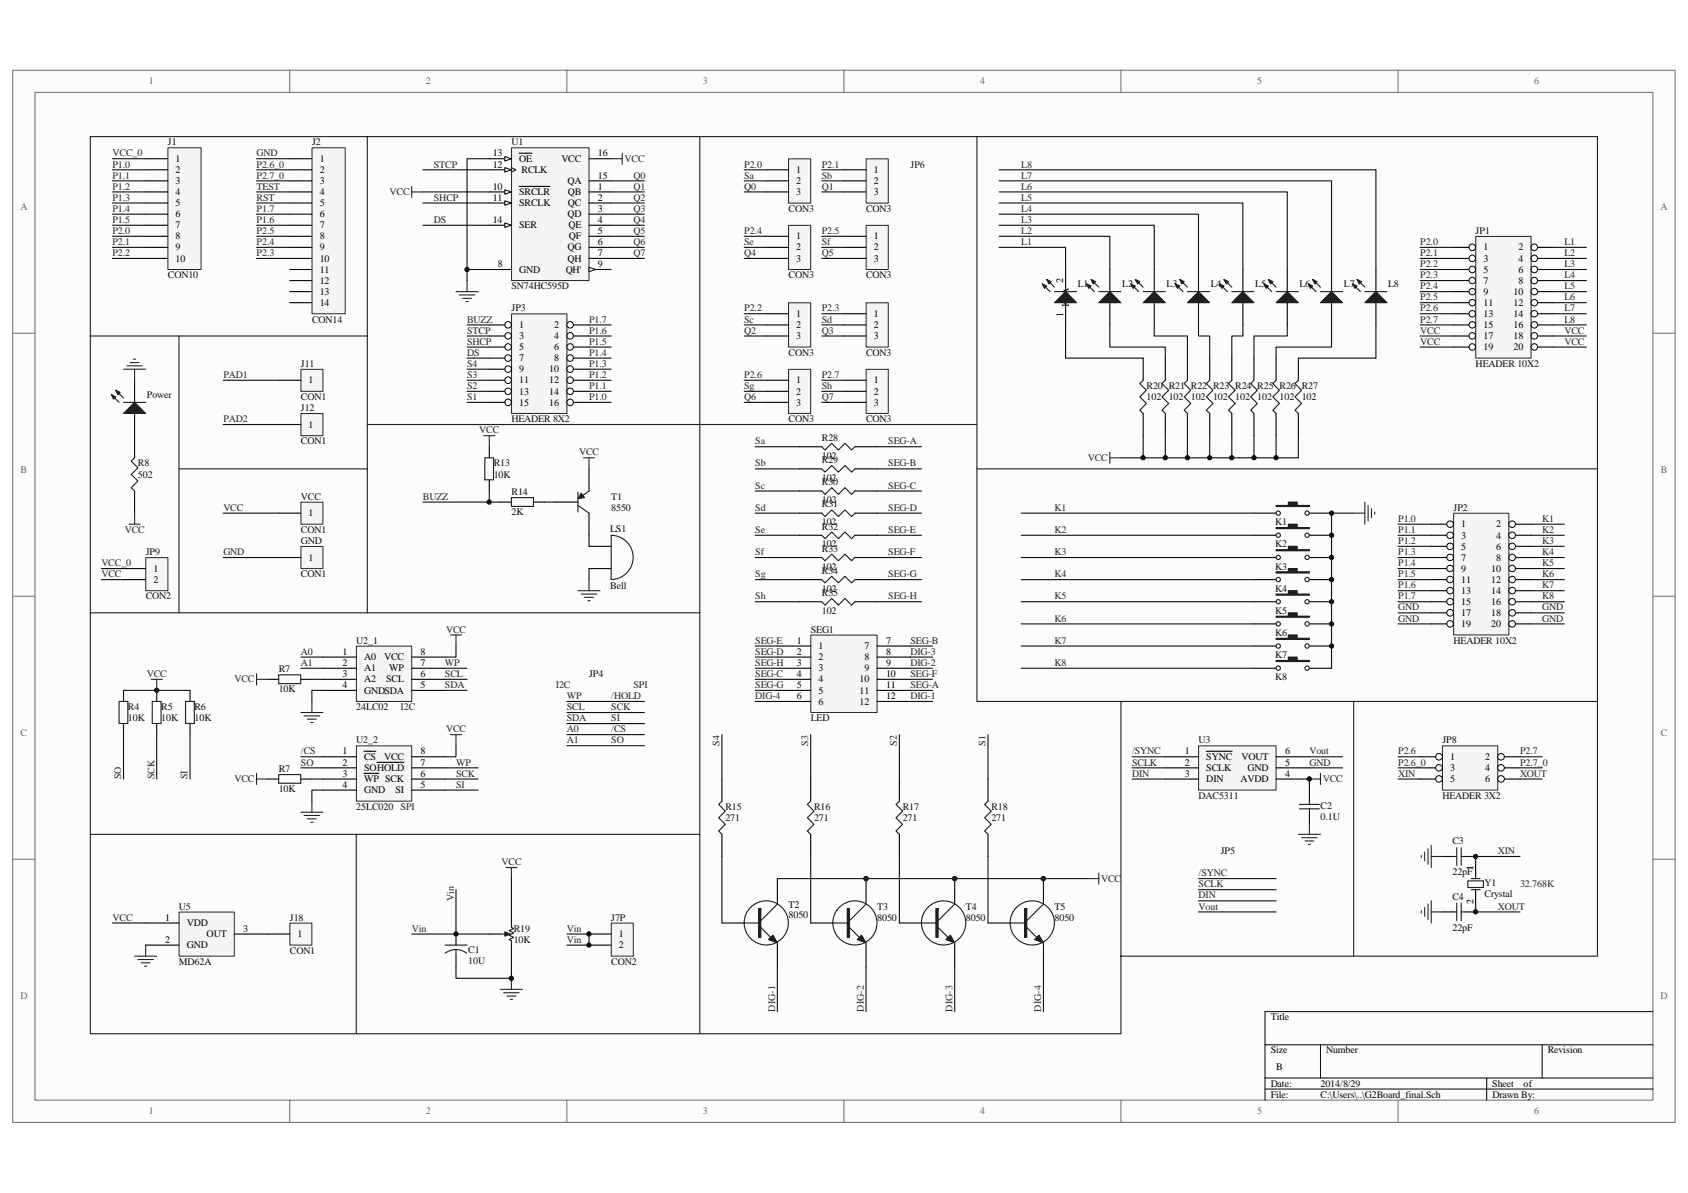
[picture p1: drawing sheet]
<svg xmlns="http://www.w3.org/2000/svg" width="297mm" height="210mm" viewBox="0 0 297 210" stroke-linecap="round" stroke-linejoin="round" font-family="sans-serif">
<defs><g id="words">
<g font-size="1.8" fill="#696969">
<text x="26.2" y="14.9">1</text>
<text x="74.9" y="14.9">2</text>
<text x="123.7" y="14.9">3</text>
<text x="172.5" y="14.9">4</text>
<text x="221.2" y="14.9">5</text>
<text x="270" y="14.9">6</text>
<text x="3.6" y="37">A</text>
<text x="292.2" y="37">A</text>
<text x="3.6" y="83.3">B</text>
<text x="292.3" y="83.3">B</text>
<text x="3.6" y="129.6">C</text>
<text x="292.3" y="129.6">C</text>
<text x="3.6" y="175.9">D</text>
<text x="292.2" y="175.9">D</text>
<text x="26.2" y="196.2">1</text>
<text x="74.9" y="196.2">2</text>
<text x="123.7" y="196.2">3</text>
<text x="172.5" y="196.2">4</text>
<text x="221.2" y="196.2">5</text>
<text x="270" y="196.2">6</text>
</g>
<g font-size="1.8" fill="#262626">
<text x="19.8" y="27.5">VCC_0</text>
<text x="19.8" y="29.5">P1.0</text>
<text x="45.1" y="29.5">P2.6_0</text>
<text x="45.1" y="27.5">GND</text>
<text x="76.3" y="29.5">STCP</text>
<text x="109.9" y="28.5">VCC</text>
<text x="131" y="29.5">P2.0</text>
<text x="144.6" y="29.5">P2.1</text>
<text x="179.7" y="29.5">L8</text>
<text x="19.8" y="31.4">P1.1</text>
<text x="19.8" y="33.4">P1.2</text>
<text x="19.8" y="35.3">P1.3</text>
<text x="45.1" y="35.3">RST</text>
<text x="45.1" y="33.4">TEST</text>
<text x="45.1" y="31.4">P2.7_0</text>
<text x="68.6" y="34.4">VCC</text>
<text x="76.3" y="35.3">SHCP</text>
<text x="111.5" y="31.4">Q0</text>
<text x="111.5" y="33.4">Q1</text>
<text x="111.5" y="35.3">Q2</text>
<text x="131" y="31.4">Sa</text>
<text x="131" y="33.4">Q0</text>
<text x="144.6" y="33.4">Q1</text>
<text x="144.6" y="31.4">Sb</text>
<text x="179.7" y="35.3">L5</text>
<text x="179.7" y="33.4">L6</text>
<text x="179.7" y="31.4">L7</text>
<text x="19.8" y="37.3">P1.4</text>
<text x="19.8" y="39.2">P1.5</text>
<text x="19.8" y="41.2">P2.0</text>
<text x="45.1" y="41.2">P2.5</text>
<text x="45.1" y="39.2">P1.6</text>
<text x="45.1" y="37.3">P1.7</text>
<text x="76.3" y="39.2">DS</text>
<text x="111.5" y="37.3">Q3</text>
<text x="111.5" y="39.2">Q4</text>
<text x="111.5" y="41.2">Q5</text>
<text x="131" y="41.2">P2.4</text>
<text x="144.6" y="41.2">P2.5</text>
<text x="179.7" y="41.2">L2</text>
<text x="179.7" y="39.2">L3</text>
<text x="179.7" y="37.3">L4</text>
<text x="19.8" y="43.1">P2.1</text>
<text x="19.8" y="45.1">P2.2</text>
<text x="45.1" y="45.1">P2.3</text>
<text x="45.1" y="43.1">P2.4</text>
<text x="111.5" y="43.1">Q6</text>
<text x="111.5" y="45.1">Q7</text>
<text x="131" y="43.1">Se</text>
<text x="131" y="45.1">Q4</text>
<text x="144.6" y="45.1">Q5</text>
<text x="144.6" y="43.1">Sf</text>
<text x="179.7" y="43.1">L1</text>
<text x="249.9" y="43.1">P2.0</text>
<text x="249.9" y="45.1">P2.1</text>
<text x="249.9" y="47">P2.2</text>
<text x="275.3" y="43.1">L1</text>
<text x="275.3" y="45.1">L2</text>
<text x="275.3" y="47">L3</text>
<text x="249.9" y="49">P2.3</text>
<text x="249.9" y="50.9">P2.4</text>
<text x="249.9" y="52.9">P2.5</text>
<text x="275.3" y="49">L4</text>
<text x="275.3" y="50.9">L5</text>
<text x="275.3" y="52.9">L6</text>
<text x="82.2" y="58.7">STCP</text>
<text x="82.2" y="56.8">BUZZ</text>
<text x="103.6" y="58.7">P1.6</text>
<text x="103.6" y="56.8">P1.7</text>
<text x="131" y="56.8">Sc</text>
<text x="131" y="58.7">Q2</text>
<text x="131" y="54.8">P2.2</text>
<text x="144.6" y="58.7">Q3</text>
<text x="144.6" y="54.8">P2.3</text>
<text x="144.6" y="56.8">Sd</text>
<text x="249.9" y="54.8">P2.6</text>
<text x="249.9" y="56.8">P2.7</text>
<text x="249.9" y="58.7">VCC</text>
<text x="275.3" y="58.7">VCC</text>
<text x="275.3" y="54.8">L7</text>
<text x="275.3" y="56.8">L8</text>
<text x="82.2" y="64.6">S4</text>
<text x="82.2" y="62.6">DS</text>
<text x="82.2" y="60.7">SHCP</text>
<text x="103.6" y="64.6">P1.3</text>
<text x="103.6" y="62.6">P1.4</text>
<text x="103.6" y="60.7">P1.5</text>
<text x="249.9" y="60.7">VCC</text>
<text x="275.3" y="60.7">VCC</text>
<text x="39.3" y="66.5">PAD1</text>
<text x="82.2" y="70.4">S1</text>
<text x="82.2" y="68.5">S2</text>
<text x="82.2" y="66.5">S3</text>
<text x="103.6" y="70.4">P1.0</text>
<text x="103.6" y="68.5">P1.1</text>
<text x="103.6" y="66.5">P1.2</text>
<text x="131" y="68.5">Sg</text>
<text x="131" y="70.4">Q6</text>
<text x="131" y="66.5">P2.6</text>
<text x="144.6" y="68.5">Sh</text>
<text x="144.6" y="70.4">Q7</text>
<text x="144.6" y="66.5">P2.7</text>
<text x="39.3" y="74.3">PAD2</text>
<text x="84.3" y="76.3">VCC</text>
<text x="101.9" y="80.2">VCC</text>
<text x="132.9" y="78.2">Sa</text>
<text x="132.9" y="82.1">Sb</text>
<text x="156.3" y="78.2">SEG-A</text>
<text x="156.3" y="82.1">SEG-B</text>
<text x="191.4" y="81.1">VCC</text>
<text x="39.3" y="89.9">VCC</text>
<text x="74.4" y="88">BUZZ</text>
<text x="132.9" y="86">Sc</text>
<text x="132.9" y="89.9">Sd</text>
<text x="156.3" y="86">SEG-C</text>
<text x="156.3" y="89.9">SEG-D</text>
<text x="185.6" y="89.9">K1</text>
<text x="21.9" y="93.8">VCC</text>
<text x="132.9" y="93.8">Se</text>
<text x="156.3" y="93.8">SEG-E</text>
<text x="185.6" y="93.8">K2</text>
<text x="246" y="91.9">P1.0</text>
<text x="246" y="93.8">P1.1</text>
<text x="246" y="95.8">P1.2</text>
<text x="271.4" y="91.9">K1</text>
<text x="271.4" y="93.8">K2</text>
<text x="271.4" y="95.8">K3</text>
<text x="17.8" y="99.7">VCC_0</text>
<text x="17.8" y="101.6">VCC</text>
<text x="39.3" y="97.7">GND</text>
<text x="132.9" y="97.7">Sf</text>
<text x="132.9" y="101.6">Sg</text>
<text x="156.3" y="97.7">SEG-F</text>
<text x="156.3" y="101.6">SEG-G</text>
<text x="185.6" y="97.7">K3</text>
<text x="185.6" y="101.6">K4</text>
<text x="246" y="97.7">P1.3</text>
<text x="246" y="99.7">P1.4</text>
<text x="246" y="101.6">P1.5</text>
<text x="271.4" y="97.7">K4</text>
<text x="271.4" y="99.7">K5</text>
<text x="271.4" y="101.6">K6</text>
<text x="132.9" y="105.5">Sh</text>
<text x="156.3" y="105.5">SEG-H</text>
<text x="185.6" y="105.5">K5</text>
<text x="246" y="103.5">P1.6</text>
<text x="246" y="105.5">P1.7</text>
<text x="246" y="107.4">GND</text>
<text x="271.4" y="107.4">GND</text>
<text x="271.4" y="103.5">K7</text>
<text x="271.4" y="105.5">K8</text>
<text x="78.5" y="111.4">VCC</text>
<text x="132.9" y="113.3">SEG-E</text>
<text x="160.2" y="113.3">SEG-B</text>
<text x="185.6" y="109.4">K6</text>
<text x="185.6" y="113.3">K7</text>
<text x="246" y="109.4">GND</text>
<text x="271.4" y="109.4">GND</text>
<text x="25.8" y="119.1">VCC</text>
<text x="53" y="117.2">A1</text>
<text x="53" y="115.3">A0</text>
<text x="78.3" y="119.1">SCL</text>
<text x="78.3" y="117.2">WP</text>
<text x="132.9" y="115.3">SEG-D</text>
<text x="132.9" y="117.2">SEG-H</text>
<text x="132.9" y="119.1">SEG-C</text>
<text x="160.2" y="119.1">SEG-F</text>
<text x="160.2" y="117.2">DIG-2</text>
<text x="160.2" y="115.3">DIG-3</text>
<text x="185.6" y="117.2">K8</text>
<text x="41.3" y="120.1">VCC</text>
<text x="70.5" y="125">I2C</text>
<text x="78.3" y="121.1">SDA</text>
<text x="97.8" y="121.1">I2C</text>
<text x="99.8" y="123">WP</text>
<text x="99.8" y="125">SCL</text>
<text x="107.6" y="123">/HOLD</text>
<text x="107.6" y="125">SCK</text>
<text x="111.5" y="121.1">SPI</text>
<text x="132.9" y="121.1">SEG-G</text>
<text x="132.9" y="123">DIG-4</text>
<text x="160.2" y="121.1">SEG-A</text>
<text x="160.2" y="123">DIG-1</text>
<text x="78.5" y="128.9">VCC</text>
<text x="99.8" y="126.9">SDA</text>
<text x="99.8" y="128.9">A0</text>
<text x="99.8" y="130.9">A1</text>
<text x="107.6" y="126.9">SI</text>
<text x="107.6" y="128.9">/CS</text>
<text x="107.6" y="130.9">SO</text>
<text x="126.6" y="131.3" transform="rotate(-90 126.6 131.3)">S4</text>
<text x="142.2" y="131.3" transform="rotate(-90 142.2 131.3)">S3</text>
<text x="157.8" y="131.3" transform="rotate(-90 157.8 131.3)">S2</text>
<text x="173.4" y="131.3" transform="rotate(-90 173.4 131.3)">S1</text>
<text x="21.3" y="137.1" transform="rotate(-90 21.3 137.1)">SO</text>
<text x="27.2" y="137.1" transform="rotate(-90 27.2 137.1)">SCK</text>
<text x="33" y="137.1" transform="rotate(-90 33 137.1)">SI</text>
<text x="41.3" y="137.7">VCC</text>
<text x="53" y="134.7">SO</text>
<text x="53" y="132.8">/CS</text>
<text x="80.3" y="136.7">SCK</text>
<text x="80.3" y="134.7">WP</text>
<text x="199.2" y="132.8">/SYNC</text>
<text x="199.2" y="134.7">SCLK</text>
<text x="199.2" y="136.7">DIN</text>
<text x="230.4" y="132.8">Vout</text>
<text x="230.4" y="134.7">GND</text>
<text x="232.8" y="137.7">VCC</text>
<text x="246" y="134.7">P2.6_0</text>
<text x="246" y="132.8">P2.6</text>
<text x="246" y="136.7">XIN</text>
<text x="267.5" y="136.7">XOUT</text>
<text x="267.5" y="132.8">P2.7</text>
<text x="267.5" y="134.7">P2.7_0</text>
<text x="70.5" y="142.5">SPI</text>
<text x="80.3" y="138.6">SI</text>
<text x="88.2" y="152.3">VCC</text>
<text x="193.8" y="155.2">VCC</text>
<text x="210.9" y="154.2">/SYNC</text>
<text x="263.6" y="150.3">XIN</text>
<text x="79.8" y="158.6" transform="rotate(-90 79.8 158.6)">Vin</text>
<text x="210.9" y="156.2">SCLK</text>
<text x="210.9" y="158.1">DIN</text>
<text x="210.9" y="160.1">Vout</text>
<text x="263.6" y="160.1">XOUT</text>
<text x="267.5" y="156.2">32.768K</text>
<text x="19.8" y="162">VCC</text>
<text x="72.5" y="164">Vin</text>
<text x="99.8" y="164">Vin</text>
<text x="99.8" y="165.9">Vin</text>
<text x="136.4" y="178.1" transform="rotate(-90 136.4 178.1)">DIG-1</text>
<text x="152" y="178.1" transform="rotate(-90 152 178.1)">DIG-2</text>
<text x="167.6" y="178.1" transform="rotate(-90 167.6 178.1)">DIG-3</text>
<text x="183.2" y="178.1" transform="rotate(-90 183.2 178.1)">DIG-4</text>
</g>
<g font-size="1.8" fill="#0e0e0e">
<text x="29.5" y="25.6">J1</text>
<text x="54.9" y="25.6">J2</text>
<text x="90" y="25.6">U1</text>
<text x="138.8" y="37.3">CON3</text>
<text x="152.4" y="37.3">CON3</text>
<text x="259.7" y="41.2">JP1</text>
<text x="29.5" y="49">CON10</text>
<text x="90" y="50.9">SN74HC595D</text>
<text x="138.8" y="49">CON3</text>
<text x="152.4" y="49">CON3</text>
<text x="189.7" y="50.5">L1</text>
<text x="197.5" y="50.5">L2</text>
<text x="205.3" y="50.5">L3</text>
<text x="213.1" y="50.5">L4</text>
<text x="220.9" y="50.5">L5</text>
<text x="228.7" y="50.5">L6</text>
<text x="236.5" y="50.5">L7</text>
<text x="244.3" y="50.5">L8</text>
<text x="54.9" y="56.8">CON14</text>
<text x="90" y="54.8">JP3</text>
<text x="53" y="64.6">J11</text>
<text x="138.8" y="62.6">CON3</text>
<text x="152.4" y="62.6">CON3</text>
<text x="259.7" y="64.6">HEADER 10X2</text>
<text x="25.8" y="70">Power</text>
<text x="53" y="70.4">CON1</text>
<text x="201.8" y="68.5">R20 R21 R22 R23 R24 R25 R26 R27</text>
<text x="201.8" y="70.4">102</text>
<text x="205.7" y="70.4">102</text>
<text x="209.5" y="70.4">102</text>
<text x="213.5" y="70.4">102</text>
<text x="217.4" y="70.4">102</text>
<text x="221.3" y="70.4">102</text>
<text x="225.2" y="70.4">102</text>
<text x="229.1" y="70.4">102</text>
<text x="53" y="72.4">J12</text>
<text x="90" y="74.3">HEADER 8X2</text>
<text x="138.8" y="74.3">CON3</text>
<text x="144.6" y="77.6">R28</text>
<text x="152.4" y="74.3">CON3</text>
<text x="24.3" y="82.1">R8</text>
<text x="53" y="78.2">CON1</text>
<text x="86.9" y="82.1">R13</text>
<text x="144.6" y="80.8">102</text>
<text x="144.6" y="81.5">R29</text>
<text x="24.3" y="84.1">502</text>
<text x="53" y="88">VCC</text>
<text x="86.9" y="84.1">10K</text>
<text x="90" y="87.2">R14</text>
<text x="107.6" y="88">T1</text>
<text x="107.6" y="89.9">8550</text>
<text x="144.6" y="84.6">102</text>
<text x="144.6" y="85.4">R30</text>
<text x="144.6" y="88.5">102</text>
<text x="144.6" y="89.3">R31</text>
<text x="255.8" y="89.9">JP2</text>
<text x="53" y="93.8">CON1</text>
<text x="53" y="95.8">GND</text>
<text x="90" y="90.7">2K</text>
<text x="107.4" y="93.6">LS1</text>
<text x="144.6" y="92.4">102</text>
<text x="144.6" y="93.2">R32</text>
<text x="224.4" y="92.4">K1</text>
<text x="25.7" y="97.7">JP9</text>
<text x="53" y="101.6">CON1</text>
<text x="144.6" y="96.4">102</text>
<text x="144.6" y="97.1">R33</text>
<text x="144.6" y="100.2">102</text>
<text x="144.6" y="101">R34</text>
<text x="224.4" y="100.2">K3</text>
<text x="224.4" y="96.4">K2</text>
<text x="25.7" y="105.5">CON2</text>
<text x="107.4" y="103.7">Bell</text>
<text x="144.6" y="104.1">102</text>
<text x="144.6" y="104.9">R35</text>
<text x="224.4" y="104.1">K4</text>
<text x="62.7" y="113.3">U2_1</text>
<text x="142.7" y="111.4">SEG1</text>
<text x="144.6" y="108">102</text>
<text x="224.4" y="111.9">K6</text>
<text x="224.4" y="108">K5</text>
<text x="255.8" y="113.3">HEADER 10X2</text>
<text x="49" y="118.4">R7</text>
<text x="103.6" y="119.1">JP4</text>
<text x="224.4" y="115.8">K7</text>
<text x="224.4" y="119.7">K8</text>
<text x="22.5" y="125">R4</text>
<text x="28.4" y="125">R5</text>
<text x="34.2" y="125">R6</text>
<text x="49" y="121.9">10K</text>
<text x="62.7" y="125">24LC02</text>
<text x="22.5" y="126.9">10K</text>
<text x="28.4" y="126.9">10K</text>
<text x="34.2" y="126.9">10K</text>
<text x="62.7" y="130.9">U2_2</text>
<text x="142.7" y="126.9">LED</text>
<text x="210.9" y="130.9">U3</text>
<text x="253.8" y="130.9">JP8</text>
<text x="49" y="135.9">R7</text>
<text x="49" y="139.4">10K</text>
<text x="62.7" y="142.5">25LC020</text>
<text x="127.7" y="142.5">R15</text>
<text x="143.3" y="142.5">R16</text>
<text x="158.9" y="142.5">R17</text>
<text x="174.5" y="142.5">R18</text>
<text x="210.9" y="140.6">DAC5311</text>
<text x="232.4" y="142.3">C2</text>
<text x="253.8" y="140.6">HEADER 3X2</text>
<text x="127.7" y="144.5">271</text>
<text x="143.3" y="144.5">271</text>
<text x="158.9" y="144.5">271</text>
<text x="174.5" y="144.5">271</text>
<text x="232.4" y="144.3">0.1U</text>
<text x="255.6" y="148.6">C3</text>
<text x="214.8" y="150.3">JP5</text>
<text x="255.6" y="154.1">22pF</text>
<text x="261.2" y="156">Y1</text>
<text x="31.5" y="160.1">U5</text>
<text x="138.8" y="159.9">T2</text>
<text x="138.8" y="161.6">8050</text>
<text x="154.4" y="160.1">T3</text>
<text x="170" y="160.1">T4</text>
<text x="185.6" y="160.1">T5</text>
<text x="255.6" y="158.3">C4</text>
<text x="261.2" y="157.9">Crystal</text>
<text x="51" y="162">J18</text>
<text x="51" y="167.9">CON1</text>
<text x="82.4" y="167.7">C1</text>
<text x="90.4" y="164">R19</text>
<text x="90.4" y="165.9">10K</text>
<text x="107.6" y="162">J7P</text>
<text x="154.4" y="162">8050</text>
<text x="170" y="162">8050</text>
<text x="185.6" y="162">8050</text>
<text x="255.6" y="163.8">22pF</text>
<text x="31.5" y="169.8">MD62A</text>
<text x="82.4" y="169.6">10U</text>
<text x="107.6" y="169.8">CON2</text>
</g>
<g font-size="1.8">
<text x="30.9" y="28.5">1</text>
<text x="56.3" y="28.5">1</text>
<text x="86.7" y="27.5">13</text>
<text x="86.7" y="29.5">12</text>
<text x="91.4" y="28.5">OE</text>
<text x="98.8" y="28.5">VCC</text>
<text x="105.2" y="27.5">16</text>
<text x="30.9" y="30.5">2</text>
<text x="30.9" y="32.4">3</text>
<text x="30.9" y="34.4">4</text>
<text x="56.3" y="30.5">2</text>
<text x="56.3" y="32.4">3</text>
<text x="56.3" y="34.4">4</text>
<text x="86.7" y="33.4">10</text>
<text x="86.7" y="35.3">11</text>
<text x="91.4" y="34.4">SRCLR</text>
<text x="91.8" y="30.5">RCLK</text>
<text x="99.8" y="32.4">QA</text>
<text x="99.9" y="34.4">QB</text>
<text x="105.2" y="33.4">1</text>
<text x="105.2" y="35.3">2</text>
<text x="105.2" y="31.4">15</text>
<text x="140.1" y="30.5">1</text>
<text x="140.1" y="32.4">2</text>
<text x="140.1" y="34.4">3</text>
<text x="153.8" y="30.5">1</text>
<text x="153.8" y="32.4">2</text>
<text x="153.8" y="34.4">3</text>
<text x="30.9" y="36.3">5</text>
<text x="30.9" y="38.2">6</text>
<text x="30.9" y="40.2">7</text>
<text x="56.3" y="36.3">5</text>
<text x="56.3" y="38.2">6</text>
<text x="56.3" y="40.2">7</text>
<text x="86.7" y="39.2">14</text>
<text x="91.4" y="40.2">SER</text>
<text x="91.4" y="36.3">SRCLK</text>
<text x="99.8" y="38.2">QD</text>
<text x="99.9" y="36.3">QC</text>
<text x="100" y="40.2">QE</text>
<text x="105.2" y="41.2">5</text>
<text x="105.2" y="39.2">4</text>
<text x="105.2" y="37.3">3</text>
<text x="30.9" y="42.1">8</text>
<text x="30.9" y="44.1">9</text>
<text x="30.9" y="46">10</text>
<text x="56.3" y="42.1">8</text>
<text x="56.3" y="44.1">9</text>
<text x="56.3" y="46">10</text>
<text x="87.6" y="47">8</text>
<text x="99.8" y="44.1">QG</text>
<text x="99.8" y="46">QH</text>
<text x="100.1" y="42.1">QF</text>
<text x="105.2" y="47">9</text>
<text x="105.2" y="43.1">6</text>
<text x="105.2" y="45.1">7</text>
<text x="140.1" y="42.1">1</text>
<text x="140.1" y="44.1">2</text>
<text x="140.1" y="46">3</text>
<text x="153.8" y="42.1">1</text>
<text x="153.8" y="44.1">2</text>
<text x="153.8" y="46">3</text>
<text x="261" y="44.1">1</text>
<text x="261" y="46">3</text>
<text x="267.2" y="44.1">2</text>
<text x="267.2" y="46">4</text>
<text x="56.3" y="48">11</text>
<text x="56.3" y="50">12</text>
<text x="56.3" y="51.9">13</text>
<text x="56.3" y="53.8">14</text>
<text x="91.4" y="48">GND</text>
<text x="99.5" y="48">QH'</text>
<text x="187.1" y="49.8" transform="rotate(-90 187.1 49.8)">2</text>
<text x="188.1" y="54" transform="rotate(-90 188.1 54)">K A</text>
<text x="261" y="48">5</text>
<text x="261" y="50">7</text>
<text x="261" y="51.9">9</text>
<text x="261" y="53.8">11</text>
<text x="266.3" y="51.9">10</text>
<text x="266.3" y="53.8">12</text>
<text x="267.2" y="48">6</text>
<text x="267.2" y="50">8</text>
<text x="91.4" y="57.7">1</text>
<text x="91.4" y="59.7">3</text>
<text x="97.5" y="57.7">2</text>
<text x="97.5" y="59.7">4</text>
<text x="140.1" y="55.8">1</text>
<text x="140.1" y="57.7">2</text>
<text x="140.1" y="59.7">3</text>
<text x="153.8" y="55.8">1</text>
<text x="153.8" y="57.7">2</text>
<text x="153.8" y="59.7">3</text>
<text x="187.1" y="55.8" transform="rotate(-90 187.1 55.8)">1</text>
<text x="261" y="55.8">13</text>
<text x="261" y="57.7">15</text>
<text x="261" y="59.7">17</text>
<text x="266.3" y="55.8">14</text>
<text x="266.3" y="57.7">16</text>
<text x="266.3" y="59.7">18</text>
<text x="91.4" y="61.6">5</text>
<text x="91.4" y="63.6">7</text>
<text x="91.4" y="65.5">9</text>
<text x="96.7" y="65.5">10</text>
<text x="97.5" y="61.6">6</text>
<text x="97.5" y="63.6">8</text>
<text x="261" y="61.6">19</text>
<text x="266.3" y="61.6">20</text>
<text x="54.3" y="67.5">1</text>
<text x="91.4" y="67.5">11</text>
<text x="91.4" y="69.4">13</text>
<text x="91.4" y="71.4">15</text>
<text x="96.7" y="67.5">12</text>
<text x="96.7" y="69.4">14</text>
<text x="96.7" y="71.4">16</text>
<text x="140.1" y="67.5">1</text>
<text x="140.1" y="69.4">2</text>
<text x="140.1" y="71.4">3</text>
<text x="153.8" y="67.5">1</text>
<text x="153.8" y="69.4">2</text>
<text x="153.8" y="71.4">3</text>
<text x="54.3" y="75.3">1</text>
<text x="54.3" y="90.9">1</text>
<text x="257.2" y="92.8">1</text>
<text x="257.2" y="94.8">3</text>
<text x="263.3" y="92.8">2</text>
<text x="263.3" y="94.8">4</text>
<text x="27" y="100.6">1</text>
<text x="54.3" y="98.7">1</text>
<text x="257.2" y="96.7">5</text>
<text x="257.2" y="98.7">7</text>
<text x="257.2" y="100.6">9</text>
<text x="262.4" y="100.6">10</text>
<text x="263.3" y="96.7">6</text>
<text x="263.3" y="98.7">8</text>
<text x="27" y="102.6">2</text>
<text x="257.2" y="102.6">11</text>
<text x="257.2" y="104.5">13</text>
<text x="257.2" y="106.5">15</text>
<text x="262.4" y="102.6">12</text>
<text x="262.4" y="104.5">14</text>
<text x="262.4" y="106.5">16</text>
<text x="140.2" y="113.3">1</text>
<text x="155.9" y="113.3">7</text>
<text x="257.2" y="108.4">17</text>
<text x="257.2" y="110.4">19</text>
<text x="262.4" y="108.4">18</text>
<text x="262.4" y="110.4">20</text>
<text x="60.3" y="115.3">1</text>
<text x="60.3" y="117.2">2</text>
<text x="60.3" y="119.1">3</text>
<text x="64.1" y="116.2">A0</text>
<text x="64.1" y="118.2">A1</text>
<text x="67.6" y="116.2">VCC</text>
<text x="68.5" y="118.2">WP</text>
<text x="74" y="119.1">6</text>
<text x="74" y="117.2">7</text>
<text x="74" y="115.3">8</text>
<text x="140.2" y="115.3">2</text>
<text x="140.2" y="117.2">3</text>
<text x="140.2" y="119.1">4</text>
<text x="144" y="114.3">1</text>
<text x="144" y="116.2">2</text>
<text x="144" y="118.2">3</text>
<text x="152.1" y="114.3">7</text>
<text x="152.1" y="116.2">8</text>
<text x="152.1" y="118.2">9</text>
<text x="155.9" y="119.1">10</text>
<text x="155.9" y="115.3">8</text>
<text x="155.9" y="117.2">9</text>
<text x="60.3" y="121.1">4</text>
<text x="64.1" y="120.1">A2</text>
<text x="64.1" y="122.1">GNDSDA</text>
<text x="67.9" y="120.1">SCL</text>
<text x="74" y="121.1">5</text>
<text x="140.2" y="121.1">5</text>
<text x="140.2" y="123">6</text>
<text x="144" y="120.1">4</text>
<text x="144" y="122.1">5</text>
<text x="144" y="124">6</text>
<text x="151.3" y="120.1">10</text>
<text x="151.3" y="122.1">11</text>
<text x="151.3" y="124">12</text>
<text x="155.9" y="121.1">11</text>
<text x="155.9" y="123">12</text>
<text x="60.3" y="132.8">1</text>
<text x="60.3" y="134.7">2</text>
<text x="60.3" y="136.7">3</text>
<text x="64.1" y="133.8">CS</text>
<text x="64.1" y="135.7">SOHOLD</text>
<text x="64.1" y="137.7">WP SCK</text>
<text x="67.6" y="133.8">VCC</text>
<text x="74" y="136.7">6</text>
<text x="74" y="134.7">7</text>
<text x="74" y="132.8">8</text>
<text x="208.5" y="132.8">1</text>
<text x="208.5" y="134.7">2</text>
<text x="208.5" y="136.7">3</text>
<text x="212.3" y="133.8">SYNC</text>
<text x="212.3" y="135.7">SCLK</text>
<text x="212.3" y="137.7">DIN</text>
<text x="218.3" y="137.7">AVDD</text>
<text x="218.5" y="133.8">VOUT</text>
<text x="219.5" y="135.7">GND</text>
<text x="226.1" y="132.8">6</text>
<text x="226.1" y="136.7">4</text>
<text x="226.1" y="134.7">5</text>
<text x="255.2" y="133.8">1</text>
<text x="255.2" y="135.7">3</text>
<text x="255.2" y="137.7">5</text>
<text x="261.4" y="133.8">2</text>
<text x="261.4" y="135.7">4</text>
<text x="261.4" y="137.7">6</text>
<text x="60.3" y="138.6">4</text>
<text x="64.1" y="139.6">GND</text>
<text x="69.6" y="139.6">SI</text>
<text x="74" y="138.6">5</text>
<text x="259.3" y="153.1" transform="rotate(-90 259.3 153.1)">1</text>
<text x="259.3" y="159.1" transform="rotate(-90 259.3 159.1)">2</text>
<text x="29.1" y="162">1</text>
<text x="29.1" y="165.9">2</text>
<text x="32.9" y="163">VDD</text>
<text x="32.9" y="166.9">GND</text>
<text x="36.4" y="165">OUT</text>
<text x="42.8" y="164">3</text>
<text x="52.4" y="165">1</text>
<text x="108.9" y="165">1</text>
<text x="108.9" y="166.9">2</text>
<text x="223.6" y="179.6">Title</text>
<text x="223.6" y="185.4">Size</text>
<text x="233.4" y="185.4">Number</text>
<text x="272.3" y="185.4">Revision</text>
<text x="223.6" y="191.3">Date:</text>
<text x="224.6" y="188.3">B</text>
<text x="232.4" y="191.3">2014/8/29</text>
<text x="262.6" y="191.3">Sheet</text>
<text x="268.1" y="191.3">of</text>
<text x="223.6" y="193.2">File:</text>
<text x="232.4" y="193.2">C:\Users\..\G2Board_final.Sch</text>
<text x="262.6" y="193.2">Drawn By:</text>
</g>
<text font-size="1.8" fill="#1c1c1c" x="160.2" y="29.5">JP6</text>
</g></defs>
<path d="M2.3 12.4h292.5v185.1h-292.5z" fill="#fcfcfc"/>
<path d="M2.2 12.4h292.6v185.1h-292.6z" fill="none" stroke="#6a6a6a" stroke-width=".18"/>
<path d="M6.2 16.3h284.7v177.3h-284.7z" fill="#fcfcfc"/>
<g fill="none" stroke="#6a6a6a" stroke-width=".18">
<path d="M6.2 16.3h284.7v177.3h-284.7zM51 12.3v4M99.8 12.3v4M148.5 12.3v4M197.2 12.3v4M246 12.3v4M2.2 58.7h3.9M290.9 58.7h3.9M2.2 104.9h3.9M290.9 104.9h3.9M2.2 151.2h3.9M290.9 151.2h3.9"/>
<path d="M51 193.6v3.9M99.8 193.6v3.9M148.5 193.6v3.9M197.2 193.6v3.9M246 193.6v3.9"/>
</g>
<path d="M290.9 178.1h-68.3v15.5M222.6 183.9h68.3M222.6 189.7h68.3M222.6 191.7h68.3M232.4 183.9v5.8M261.6 189.7v3.9M271.4 183.9v5.8" fill="none" stroke="#000" stroke-width=".18"/>
<g fill="#0e0e0e" stroke="#0e0e0e" stroke-width=".18">
<circle cx="152.4" cy="154.6" r=".38"/>
<circle cx="168" cy="154.6" r=".38"/>
<circle cx="183.6" cy="154.6" r=".38"/>
</g>
<path d="M54.9 26h5.8v29.2h-5.8z" fill="#f5f5f5"/>
<path d="M54.9 26h5.8v29.2h-5.8z" fill="none" stroke="#262626" stroke-width=".18"/>
<g fill="none" stroke="#000" stroke-width=".19">
<path d="M51 27.9h3.9M51 29.9h3.9M51 31.8h3.9M51 33.8h3.9M51 35.7h3.9M51 37.7h3.9M51 39.6h3.9M51 41.6h3.9M51 43.5h3.9M51 45.5h3.9M51 47.4h3.9M51 49.4h3.9"/>
<path d="M51 51.3h3.9M51 53.3h3.9"/>
</g>
<path d="M29.6 26h5.8v21.4h-5.8z" fill="#f5f5f5"/>
<path d="M29.5 26h5.9v21.4h-5.9z" fill="none" stroke="#262626" stroke-width=".18"/>
<path d="M25.6 27.9h3.9M25.6 29.9h3.9M25.6 31.8h3.9M25.6 33.8h3.9M25.6 35.7h3.9M25.6 37.7h3.9M25.6 39.6h3.9M25.6 41.6h3.9M25.6 43.5h3.9M25.6 45.5h3.9" fill="none" stroke="#000" stroke-width=".19"/>
<g fill="none" stroke="#0e0e0e" stroke-width=".19">
<path d="M19.8 27.9h5.8M19.8 29.9h5.8M19.8 31.8h5.8M19.8 33.8h5.8M19.8 35.7h5.8M19.8 37.7h5.8M19.8 39.6h5.8M45.1 27.9h5.9M45.1 29.9h5.9M45.1 31.8h5.9M45.1 33.8h5.9M45.1 35.7h5.9"/>
<path d="M45.1 37.7h5.9M45.1 39.6h5.9M19.8 41.6h5.8M19.8 43.5h5.8M19.8 45.5h5.8M45.1 41.6h5.9M45.1 43.5h5.9M45.1 45.5h5.9"/>
</g>
<path d="M90 26h13.6v23.4h-13.6z" fill="#f5f5f5"/>
<path d="M90 26h13.6v23.4h-13.6z" fill="none" stroke="#262626" stroke-width=".18"/>
<path d="M86.1 27.9h3.9" fill="none" stroke="#000" stroke-width=".19"/>
<path d="M88.8 27.6l1.2 .3-1.2 .4z" fill="#fcfcfc" stroke="#000" stroke-width=".18"/>
<path d="M86.1 29.9h3.9M91.4 27h2.2" fill="none" stroke="#000" stroke-width=".19"/>
<path d="M90 29.5l.8 .4-.8 .4" fill="none" stroke="#000" stroke-width=".18"/>
<path d="M88.8 29.5l1.2 .4-1.2 .4z" fill="#fcfcfc" stroke="#000" stroke-width=".18"/>
<path d="M86.1 39.6h3.9" fill="none" stroke="#000" stroke-width=".19"/>
<path d="M88.8 39.2l1.2 .4-1.2 .4z" fill="#fcfcfc" stroke="#000" stroke-width=".18"/>
<path d="M86.1 33.8h3.9" fill="none" stroke="#000" stroke-width=".19"/>
<path d="M88.8 33.4l1.2 .4-1.2 .4z" fill="#fcfcfc" stroke="#000" stroke-width=".18"/>
<path d="M86.1 35.7h3.9M91.4 32.8h5.4" fill="none" stroke="#000" stroke-width=".19"/>
<path d="M88.8 35.3l1.2 .4-1.2 .4z" fill="#fcfcfc" stroke="#000" stroke-width=".18"/>
<path d="M103.6 31.8h3.9M103.6 33.8h3.9M103.6 35.7h3.9M103.6 37.7h3.9M103.6 39.6h3.9M103.6 41.6h3.9M103.6 43.5h3.9M103.6 45.5h3.9M103.6 47.4h3.9" fill="none" stroke="#000" stroke-width=".19"/>
<path d="M103.6 47.1l1.2 .3-1.2 .4z" fill="#fcfcfc" stroke="#000" stroke-width=".18"/>
<path d="M103.6 27.9h3.9M86.1 47.4h3.9M86.1 78.6v2M86.1 84.5v1.9M88.1 88.4h1.9M93.9 88.4h1.9M97.8 88.4h3.9M103.6 82.5v3.9M103.6 90.3v3.9M103.6 96.2h3.9M103.6 100.1h3.9" fill="none" stroke="#000" stroke-width=".19"/>
<g fill="none" stroke="#262626" stroke-width=".19">
<path d="M107.5 27.9h2M109.5 27v1.9M80.2 51.3h3.9M80.8 51.9h2.8M81.4 52.5h1.6M82 53.1h.4M82.2 49.4v1.9M85.1 76.7h2M86.1 76.7v1.9M102.7 80.6h1.9M103.6 80.6v1.9M79.3 111.8h1.9"/>
<path d="M80.2 111.8v1.9M101.7 104h3.9M102.3 104.6h2.7M102.9 105.1h1.5M103.5 105.7h.3M103.6 102v2M52.9 125.4h3.9M53.5 126h2.8M54.1 126.6h1.6M54.7 127.2h.4M54.9 123.5v1.9"/>
</g>
<g fill="none" stroke="#0e0e0e" stroke-width=".19">
<path d="M74.4 29.9h11.7M74.4 33.8h11.7M74.4 35.7h11.7M74.4 39.6h11.7M86.1 27.9h-3.9v21.5M107.5 33.8h5.9M107.5 35.7h5.9M107.5 39.6h5.9M107.5 31.8h5.9M107.5 37.7h5.9M82.2 47.4h3.9M107.5 41.6h5.9"/>
<path d="M107.5 43.5h5.9M107.5 45.5h5.9M74.4 88.4h13.7M86.1 86.4v2M95.8 88.4h2M103.6 94.2v2M103.6 100.1v1.9M56.8 121.5h-1.9v2"/>
</g>
<path d="M85.3 80.6h1.5v3.9h-1.5zM90 87.6h3.9v1.5h-3.9zM101.7 89l1.9 1.3M101.7 86.6v3.5M103.6 86.4l-1.3 1M107.5 94.2a3.9 3.9 0 0 1 3.9 3.9 3.9 3.9 0 0 1-3.9 3.9z" fill="none" stroke="#1c1c1c" stroke-width=".19"/>
<path d="M102.3 86.8l.6 .8-1.2 .2z" fill="#1c1c1c" stroke="#1c1c1c" stroke-width=".18"/>
<path d="M62.7 113.7h9.8v9.8h-9.8z" fill="#f5f5f5"/>
<path d="M62.7 113.7h9.8v9.8h-9.8z" fill="none" stroke="#262626" stroke-width=".18"/>
<g fill="none" stroke="#000" stroke-width=".19">
<path d="M187.5 47.4v3.9M187.5 53.3v3.9M195.3 47.4v3.9M195.3 53.3v3.9M203.1 47.4v3.9M203.1 53.3v3.9M210.9 47.4v3.9M210.9 53.3v3.9M218.7 47.4v3.9M218.7 53.3v3.9M226.5 47.4v3.9M226.5 53.3v3.9"/>
<path d="M234.3 47.4v3.9M234.3 53.3v3.9M242.1 47.4v3.9M242.1 53.3v3.9M56.8 115.7h5.9M56.8 117.6h5.9M56.8 119.6h5.9M72.5 115.7h5.8M72.5 117.6h5.8M72.5 119.6h5.8M21.7 121.5v2M21.7 127.4v1.9"/>
<path d="M27.6 121.5v2M27.6 127.4v1.9M33.4 121.5v2M33.4 127.4v1.9M56.8 121.5h5.9M72.5 121.5h5.8"/>
</g>
<g fill="none" stroke="#0e0e0e" stroke-width=".19">
<path d="M175.8 39.6h27.3v7.8M175.8 37.7h35.1v9.7M175.8 35.7h42.9v11.7M175.8 33.8h50.7v13.6M175.8 31.8h58.5v15.6M175.8 29.9h66.3v17.5M175.8 43.5h11.7v3.9M175.8 41.6h19.5v5.8M187.5 57.2v5.8h13.7M195.3 57.2v3.9h9.8v1.9M203.1 57.2v1.9h5.9v3.9M210.9 57.2v1.9h2v3.9"/>
<path d="M218.7 57.2v1.9h-1.9v3.9M226.5 57.2v1.9h-5.8v3.9M234.3 57.2v3.9h-9.7v1.9M242.1 57.2v5.8h-13.6M249.9 43.5h5.9M249.9 45.5h5.9M249.9 47.4h5.9M249.9 49.4h5.9M249.9 51.3h5.9M249.9 53.3h5.9M249.9 55.2h5.9M249.9 57.2h5.9"/>
<path d="M249.9 59.1h5.9M273.3 43.5h5.9M273.3 45.5h5.9M273.3 47.4h5.9M273.3 51.3h5.9M273.3 53.3h5.9M273.3 55.2h5.9M273.3 49.4h5.9M201.2 76.7v3.9M205.1 76.7v3.9M209 76.7v3.9M212.9 76.7v3.9"/>
<path d="M216.8 76.7v3.9M220.7 76.7v3.9M224.6 76.7v3.9M228.5 76.7v3.9h-31.3M249.9 61.1h5.9M80.2 113.7v2h-1.9M21.7 121.5h11.7M21.7 129.3v7.8M27.6 129.3v7.8M33.4 129.3v7.8"/>
</g>
<g fill="none" stroke="#1c1c1c" stroke-width=".19">
<path d="M183.4 50l1.4 1.3M184.2 49.2l1.4 1.3M185.6 51.3h3.9M191.2 50l1.4 1.3M192 49.2l1.4 1.3M193.4 51.3h3.8M199 50l1.4 1.3M199.8 49.2l1.4 1.3M201.2 51.3h3.9M206.8 50l1.4 1.3M207.6 49.2l1.4 1.3M209 51.3h3.9"/>
<path d="M214.6 50l1.4 1.3M215.4 49.2l1.4 1.3M216.8 51.3h3.9M222.4 50l1.4 1.3M223.2 49.2l1.4 1.3M224.6 51.3h3.9M230.2 50l1.4 1.3M231 49.2l1.4 1.3M232.4 51.3h3.9M238 50l1.4 1.3M238.8 49.2l1.4 1.3M240.2 51.3h3.9"/>
<path d="M21 123.5h1.5v3.8h-1.5zM26.8 123.5h1.5v3.8h-1.5zM32.7 123.5h1.5v3.8h-1.5z"/>
</g>
<path d="M195.3 79.6v2M195.3 80.6h1.9M26.6 119.6h2M27.6 119.6v1.9" fill="none" stroke="#262626" stroke-width=".19"/>
<g fill="#1c1c1c" stroke="#1c1c1c" stroke-width=".19">
<path d="M232.4 53.3l1.9-2 2 2z"/>
<path d="M231 49.2l.8 .4-.4 .4z"/>
<path d="M230.2 50l.8 .4-.4 .4z"/>
<path d="M240.2 53.3l1.9-2 2 2z"/>
<path d="M238.8 49.2l.8 .4-.4 .4z"/>
<path d="M238 50l.8 .4-.4 .4z"/>
<path d="M216.8 53.3l1.9-2 2 2z"/>
<path d="M215.4 49.2l.8 .4-.4 .4z"/>
<path d="M214.6 50l.8 .4-.4 .4z"/>
<path d="M224.6 53.3l1.9-2 2 2z"/>
<path d="M223.2 49.2l.8 .4-.4 .4z"/>
<path d="M222.4 50l.8 .4-.4 .4z"/>
<path d="M209 53.3l1.9-2 2 2z"/>
<path d="M207.6 49.2l.8 .4-.4 .4z"/>
<path d="M206.8 50l.8 .4-.4 .4z"/>
<path d="M201.2 53.3l1.9-2 2 2z"/>
<path d="M199.8 49.2l.8 .4-.4 .4z"/>
<path d="M199 50l.8 .4-.4 .4z"/>
<path d="M193.4 53.3l1.9-2 1.9 2z"/>
<path d="M192 49.2l.8 .4-.4 .4z"/>
<path d="M191.2 50l.8 .4-.4 .4z"/>
<path d="M185.6 53.3l1.9-2 2 2z"/>
<path d="M184.2 49.2l.8 .4-.4 .4z"/>
<path d="M183.4 50l.8 .4-.4 .4z"/>
</g>
<path d="M259.7 41.6h9.7v21.4h-9.7z" fill="#f5f5f5"/>
<path d="M259.7 41.6h9.7v21.4h-9.7z" fill="none" stroke="#262626" stroke-width=".18"/>
<path d="M255.8 43.5h3.9" fill="none" stroke="#000" stroke-width=".19"/>
<circle cx="259.1" cy="43.5" r=".58" fill="#fcfcfc" stroke="#000" stroke-width=".18"/>
<path d="M269.4 43.5h3.9" fill="none" stroke="#000" stroke-width=".19"/>
<circle cx="270" cy="43.5" r=".58" fill="#fcfcfc" stroke="#000" stroke-width=".18"/>
<path d="M255.8 45.5h3.9" fill="none" stroke="#000" stroke-width=".19"/>
<circle cx="259.1" cy="45.5" r=".58" fill="#fcfcfc" stroke="#000" stroke-width=".18"/>
<path d="M269.4 45.5h3.9" fill="none" stroke="#000" stroke-width=".19"/>
<circle cx="270" cy="45.5" r=".58" fill="#fcfcfc" stroke="#000" stroke-width=".18"/>
<path d="M255.8 47.4h3.9" fill="none" stroke="#000" stroke-width=".19"/>
<circle cx="259.1" cy="47.4" r=".58" fill="#fcfcfc" stroke="#000" stroke-width=".18"/>
<path d="M269.4 47.4h3.9" fill="none" stroke="#000" stroke-width=".19"/>
<circle cx="270" cy="47.4" r=".58" fill="#fcfcfc" stroke="#000" stroke-width=".18"/>
<path d="M255.8 49.4h3.9" fill="none" stroke="#000" stroke-width=".19"/>
<circle cx="259.1" cy="49.4" r=".57" fill="#fcfcfc" stroke="#000" stroke-width=".18"/>
<path d="M269.4 49.4h3.9" fill="none" stroke="#000" stroke-width=".19"/>
<circle cx="270" cy="49.4" r=".57" fill="#fcfcfc" stroke="#000" stroke-width=".18"/>
<path d="M255.8 51.3h3.9" fill="none" stroke="#000" stroke-width=".19"/>
<circle cx="259.1" cy="51.3" r=".57" fill="#fcfcfc" stroke="#000" stroke-width=".18"/>
<path d="M269.4 51.3h3.9" fill="none" stroke="#000" stroke-width=".19"/>
<circle cx="270" cy="51.3" r=".57" fill="#fcfcfc" stroke="#000" stroke-width=".18"/>
<path d="M255.8 53.3h3.9" fill="none" stroke="#000" stroke-width=".19"/>
<circle cx="259.1" cy="53.3" r=".57" fill="#fcfcfc" stroke="#000" stroke-width=".18"/>
<path d="M269.4 53.3h3.9" fill="none" stroke="#000" stroke-width=".19"/>
<circle cx="270" cy="53.3" r=".57" fill="#fcfcfc" stroke="#000" stroke-width=".18"/>
<path d="M255.8 55.2h3.9" fill="none" stroke="#000" stroke-width=".19"/>
<circle cx="259.1" cy="55.2" r=".57" fill="#fcfcfc" stroke="#000" stroke-width=".18"/>
<path d="M269.4 55.2h3.9" fill="none" stroke="#000" stroke-width=".19"/>
<circle cx="270" cy="55.2" r=".57" fill="#fcfcfc" stroke="#000" stroke-width=".18"/>
<path d="M255.8 57.2h3.9" fill="none" stroke="#000" stroke-width=".19"/>
<circle cx="259.1" cy="57.2" r=".57" fill="#fcfcfc" stroke="#000" stroke-width=".18"/>
<path d="M269.4 57.2h3.9" fill="none" stroke="#000" stroke-width=".19"/>
<circle cx="270" cy="57.2" r=".57" fill="#fcfcfc" stroke="#000" stroke-width=".18"/>
<path d="M255.8 59.1h3.9" fill="none" stroke="#000" stroke-width=".19"/>
<circle cx="259.1" cy="59.1" r=".57" fill="#fcfcfc" stroke="#000" stroke-width=".18"/>
<path d="M269.4 59.1h3.9" fill="none" stroke="#000" stroke-width=".19"/>
<circle cx="270" cy="59.1" r=".57" fill="#fcfcfc" stroke="#000" stroke-width=".18"/>
<path d="M255.8 61.1h3.9" fill="none" stroke="#000" stroke-width=".19"/>
<circle cx="259.1" cy="61.1" r=".57" fill="#fcfcfc" stroke="#000" stroke-width=".18"/>
<path d="M269.4 61.1h3.9" fill="none" stroke="#000" stroke-width=".19"/>
<circle cx="270" cy="61.1" r=".57" fill="#fcfcfc" stroke="#000" stroke-width=".18"/>
<g fill="none" stroke="#0e0e0e" stroke-width=".19">
<path d="M273.3 57.2h5.9M273.3 59.1h5.9M273.3 61.1h5.9M179.7 98.1h41M179.7 94.2h41M179.7 90.3h41M238.2 90.3h-3.9v27.3M246 98.1h5.9M246 94.2h5.9M246 92.3h5.9M246 96.2h5.9M269.4 98.1h5.9"/>
<path d="M269.4 94.2h5.9M269.4 92.3h5.9M269.4 96.2h5.9M179.7 113.7h41M179.7 117.6h41M179.7 109.8h41M179.7 105.9h41M179.7 102h41M246 109.8h5.9M246 105.9h5.9M246 102h5.9M246 100.1h5.9"/>
<path d="M246 104h5.9M246 107.9h5.9M269.4 102h5.9M269.4 100.1h5.9M269.4 104h5.9"/>
</g>
<g fill="none" stroke="#000" stroke-width=".19">
<path d="M220.7 98.1h3.9M220.7 94.2h3.9M220.7 90.3h3.9M230.4 98.1h3.9M230.4 94.2h3.9M230.4 90.3h3.9M220.7 113.7h3.9M220.7 117.6h3.9M220.7 109.8h3.9M220.7 105.9h3.9M220.7 102h3.9M230.4 113.7h3.9"/>
<path d="M230.4 117.6h3.9M230.4 109.8h3.9M230.4 105.9h3.9M230.4 102h3.9"/>
</g>
<g fill="#1c1c1c" stroke="#1c1c1c" stroke-width=".19">
<path d="M224.6 112.4h2.1v-.6h1.6v.6h2.1v.1h-5.8z" fill-rule="evenodd"/>
<path d="M224.6 116.2h2.1v-.5h1.6v.5h2.1v.2h-5.8z" fill-rule="evenodd"/>
<path d="M224.6 108.5h2.1v-.6h1.6v.6h2.1v.1h-5.8z" fill-rule="evenodd"/>
<path d="M224.6 104.6h2.1v-.6h1.6v.6h2.1v.2h-5.8z" fill-rule="evenodd"/>
<path d="M224.6 96.8h2.1v-.6h1.6v.6h2.1v.1h-5.8z" fill-rule="evenodd"/>
<path d="M224.6 100.6h2.1v-.5h1.6v.5h2.1v.3h-5.8z" fill-rule="evenodd"/>
<path d="M224.6 92.9h2.1v-.6h1.6v.6h2.1v.1h-5.8z" fill-rule="evenodd"/>
<path d="M224.6 89h2.1v-.6h1.6v.6h2.1v.2h-5.8z" fill-rule="evenodd"/>
</g>
<g fill="none" stroke="#1c1c1c" stroke-width=".19">
<circle cx="224.9" cy="98.1" r=".38"/>
<circle cx="224.9" cy="90.3" r=".38"/>
<circle cx="224.9" cy="94.2" r=".38"/>
<circle cx="230" cy="94.2" r=".38"/>
<circle cx="230" cy="90.3" r=".38"/>
<circle cx="230" cy="98.1" r=".38"/>
<circle cx="224.9" cy="109.8" r=".38"/>
<circle cx="224.9" cy="113.7" r=".38"/>
<circle cx="224.9" cy="102" r=".38"/>
<circle cx="224.9" cy="117.6" r=".38"/>
<circle cx="224.9" cy="105.9" r=".38"/>
<circle cx="230" cy="113.7" r=".38"/>
<circle cx="230" cy="117.6" r=".38"/>
<circle cx="230" cy="102" r=".38"/>
<circle cx="230" cy="109.8" r=".38"/>
<circle cx="230" cy="105.9" r=".38"/>
</g>
<path d="M238.2 90.3h2M240.2 88.4v3.9M240.7 89v2.7M241.3 89.5v1.6M241.9 90.1v.4" fill="none" stroke="#262626" stroke-width=".19"/>
<path d="M255.8 90.4h9.7v21.4h-9.7z" fill="#f5f5f5"/>
<path d="M255.8 90.3h9.7v21.5h-9.7z" fill="none" stroke="#262626" stroke-width=".18"/>
<path d="M251.9 92.3h3.9" fill="none" stroke="#000" stroke-width=".19"/>
<circle cx="255.2" cy="92.3" r=".58" fill="#fcfcfc" stroke="#000" stroke-width=".18"/>
<path d="M265.5 92.3h3.9" fill="none" stroke="#000" stroke-width=".19"/>
<circle cx="266.1" cy="92.3" r=".58" fill="#fcfcfc" stroke="#000" stroke-width=".18"/>
<path d="M251.9 94.2h3.9" fill="none" stroke="#000" stroke-width=".19"/>
<circle cx="255.2" cy="94.2" r=".58" fill="#fcfcfc" stroke="#000" stroke-width=".18"/>
<path d="M265.5 94.2h3.9" fill="none" stroke="#000" stroke-width=".19"/>
<circle cx="266.1" cy="94.2" r=".58" fill="#fcfcfc" stroke="#000" stroke-width=".18"/>
<path d="M251.9 96.2h3.9" fill="none" stroke="#000" stroke-width=".19"/>
<circle cx="255.2" cy="96.2" r=".58" fill="#fcfcfc" stroke="#000" stroke-width=".18"/>
<path d="M265.5 96.2h3.9" fill="none" stroke="#000" stroke-width=".19"/>
<circle cx="266.1" cy="96.2" r=".58" fill="#fcfcfc" stroke="#000" stroke-width=".18"/>
<path d="M251.9 98.1h3.9" fill="none" stroke="#000" stroke-width=".19"/>
<circle cx="255.2" cy="98.1" r=".58" fill="#fcfcfc" stroke="#000" stroke-width=".18"/>
<path d="M265.5 98.1h3.9" fill="none" stroke="#000" stroke-width=".19"/>
<circle cx="266.1" cy="98.1" r=".58" fill="#fcfcfc" stroke="#000" stroke-width=".18"/>
<path d="M251.9 100.1h3.9" fill="none" stroke="#000" stroke-width=".19"/>
<circle cx="255.2" cy="100.1" r=".58" fill="#fcfcfc" stroke="#000" stroke-width=".18"/>
<path d="M265.5 100.1h3.9" fill="none" stroke="#000" stroke-width=".19"/>
<circle cx="266.1" cy="100.1" r=".58" fill="#fcfcfc" stroke="#000" stroke-width=".18"/>
<path d="M251.9 102h3.9" fill="none" stroke="#000" stroke-width=".19"/>
<circle cx="255.2" cy="102" r=".58" fill="#fcfcfc" stroke="#000" stroke-width=".18"/>
<path d="M265.5 102h3.9" fill="none" stroke="#000" stroke-width=".19"/>
<circle cx="266.1" cy="102" r=".58" fill="#fcfcfc" stroke="#000" stroke-width=".18"/>
<path d="M251.9 104h3.9" fill="none" stroke="#000" stroke-width=".19"/>
<circle cx="255.2" cy="104" r=".58" fill="#fcfcfc" stroke="#000" stroke-width=".18"/>
<path d="M265.5 104h3.9" fill="none" stroke="#000" stroke-width=".19"/>
<circle cx="266.1" cy="104" r=".58" fill="#fcfcfc" stroke="#000" stroke-width=".18"/>
<path d="M251.9 105.9h3.9" fill="none" stroke="#000" stroke-width=".19"/>
<circle cx="255.2" cy="105.9" r=".58" fill="#fcfcfc" stroke="#000" stroke-width=".18"/>
<path d="M265.5 105.9h3.9" fill="none" stroke="#000" stroke-width=".19"/>
<circle cx="266.1" cy="105.9" r=".58" fill="#fcfcfc" stroke="#000" stroke-width=".18"/>
<path d="M251.9 107.9h3.9" fill="none" stroke="#000" stroke-width=".19"/>
<circle cx="255.2" cy="107.9" r=".58" fill="#fcfcfc" stroke="#000" stroke-width=".18"/>
<path d="M265.5 107.9h3.9" fill="none" stroke="#000" stroke-width=".19"/>
<circle cx="266.1" cy="107.9" r=".58" fill="#fcfcfc" stroke="#000" stroke-width=".18"/>
<path d="M251.9 109.8h3.9" fill="none" stroke="#000" stroke-width=".19"/>
<circle cx="255.2" cy="109.8" r=".58" fill="#fcfcfc" stroke="#000" stroke-width=".18"/>
<path d="M265.5 109.8h3.9" fill="none" stroke="#000" stroke-width=".19"/>
<circle cx="266.1" cy="109.8" r=".58" fill="#fcfcfc" stroke="#000" stroke-width=".18"/>
<path d="M269.4 105.9h5.9M269.4 107.9h5.9M269.4 109.8h5.9M230.4 137.1v2M230.4 133.2h5.9M230.4 135.1h5.9" fill="none" stroke="#0e0e0e" stroke-width=".19"/>
<path d="M230.4 139.1v1.9M230.4 143v1.9" fill="none" stroke="#000" stroke-width=".19"/>
<path d="M228.7 142.4h3.5M228.7 141.6h3.5M230.4 141v.6M230.4 142.4v.6" fill="none" stroke="#1c1c1c" stroke-width=".19"/>
<path d="M228.5 146.9h3.9M229 147.4h2.8M229.6 148h1.6M230.2 148.6h.4M230.4 144.9v2" fill="none" stroke="#262626" stroke-width=".19"/>
<path d="M210.9 131.3h13.7v7.8h-13.7z" fill="#f5f5f5"/>
<path d="M210.9 131.3h13.7v7.8h-13.7z" fill="none" stroke="#262626" stroke-width=".18"/>
<path d="M205.1 133.2h5.8M205.1 135.1h5.8M205.1 137.1h5.8M212.3 132.2h4.5M224.6 133.2h5.8M224.6 135.1h5.8M224.6 137.1h5.8" fill="none" stroke="#000" stroke-width=".19"/>
<path d="M39.3 66.9h9.7M39.3 74.7h9.7M199.2 133.2h5.9M199.2 135.1h5.9M199.2 137.1h5.9" fill="none" stroke="#0e0e0e" stroke-width=".19"/>
<path d="M230.4 137.1h2M232.4 136.1v2" fill="none" stroke="#262626" stroke-width=".19"/>
<path d="M53 65h3.8v3.9h-3.8z" fill="#f5f5f5"/>
<path d="M53 65h3.8v3.9h-3.8z" fill="none" stroke="#262626" stroke-width=".18"/>
<path d="M49 66.9h3.9" fill="none" stroke="#000" stroke-width=".19"/>
<path d="M53 72.8h3.8v3.9h-3.8z" fill="#f5f5f5"/>
<path d="M53 72.8h3.8v3.9h-3.8z" fill="none" stroke="#262626" stroke-width=".18"/>
<path d="M49 74.7h3.9M47.1 119.6h1.9M52.9 119.6h2M80.2 164.4v1.9M80.2 168.3v1.9" fill="none" stroke="#000" stroke-width=".19"/>
<path d="M49 118.8h3.9v1.5h-3.9zM78.3 166.3h3.9M78.3 167.8l1.1-.6 .9-.1 1.1 .3 .7 .4M80.2 167.1v1.2" fill="none" stroke="#1c1c1c" stroke-width=".19"/>
<path d="M54.9 119.6h1.9M78.3 119.6h3.9M78.3 117.6h3.9M78.3 121.5h3.9M80.2 156.6v7.8" fill="none" stroke="#0e0e0e" stroke-width=".19"/>
<path d="M45.1 119.6h2M45.1 118.6v1.9M89 152.7h2M90 152.7v1.9M88.1 174.1h3.8M88.6 174.7h2.8M89.2 175.3h1.6M89.8 175.9h.4M90 172.2v1.9" fill="none" stroke="#262626" stroke-width=".19"/>
<path d="M107.6 162.5h3.8v5.8h-3.8z" fill="#f5f5f5"/>
<path d="M107.6 162.5h3.8v5.8h-3.8z" fill="none" stroke="#262626" stroke-width=".18"/>
<g fill="none" stroke="#000" stroke-width=".19">
<path d="M127 137.1v3.9M142.7 137.1v3.9M158.3 137.1v3.9M173.9 137.1v3.9M127 146.9v3.8M136.8 154.6v4M142.7 146.9v3.8M152.4 154.6v4M158.3 146.9v3.8M168 154.6v4M173.9 146.9v3.8M183.6 154.6v4"/>
<path d="M103.6 164.4h3.9M103.6 166.3h3.9M127 162.5h4M136.8 166.3v3.9M142.7 162.5h3.9M152.4 166.3v3.9M158.3 162.5h3.9M168 166.3v3.9M173.9 162.5h3.9M183.6 166.3v3.9"/>
</g>
<path d="M72.5 32.8v2M72.5 33.8h1.9M191.4 154.6h2M193.4 153.7v1.9" fill="none" stroke="#262626" stroke-width=".19"/>
<g fill="none" stroke="#1c1c1c" stroke-width=".19">
<path d="M127 141l-.5 .6 1.1 1.2-1.1 1.1 1.1 1.2-1.1 1.2 .5 .6M136.8 158.6v.5l-2.9 3M142.7 141l-.6 .6 1.1 1.2-1.1 1.1 1.1 1.2-1.1 1.2 .6 .6M152.4 158.6v.5l-2.9 3M158.3 141l-.6 .6 1.1 1.2-1.1 1.1 1.1 1.2-1.1 1.2 .6 .6M168 158.6v.5l-2.9 3M173.9 141l-.6 .6 1.1 1.2-1.1 1.1 1.1 1.2-1.1 1.2 .6 .6M183.6 158.6v.5l-2.9 3M131 162.5h2.9M133.9 163.2l1.7 1.8M136.8 166v.3M146.6 162.5h2.9"/>
<path d="M149.5 163.2l1.7 1.8M152.4 166v.3M162.2 162.5h2.9M165.1 163.2l1.7 1.8M168 166v.3M177.8 162.5h2.9M180.7 163.2l1.7 1.8M183.6 166v.3"/>
<circle cx="134.8" cy="162.4" r="3.9"/>
<circle cx="150.4" cy="162.4" r="3.9"/>
<circle cx="166.1" cy="162.4" r="3.9"/>
<circle cx="181.7" cy="162.4" r="3.9"/>
</g>
<g fill="#1c1c1c" stroke="#1c1c1c" stroke-width=".19">
<path d="M135.2 165.4l.8-.8 .8 1.4z"/>
<path d="M151.6 164.6l.8 1.4-1.5-.6z"/>
<path d="M166.5 165.4l.7-.8 .8 1.4z"/>
<path d="M182.1 165.4l.7-.8 .8 1.4z"/>
<path d="M133.5 159.9v5.1h.4v-5.1z" fill-rule="evenodd"/>
<path d="M149.1 159.9v5.1h.4v-5.1z" fill-rule="evenodd"/>
<path d="M164.7 159.9v5.1h.4v-5.1z" fill-rule="evenodd"/>
<path d="M180.3 159.9v5.1h.4v-5.1z" fill-rule="evenodd"/>
</g>
<g fill="none" stroke="#0e0e0e" stroke-width=".19">
<path d="M127 129.3v7.8M142.7 129.3v7.8M158.3 129.3v7.8M173.9 129.3v7.8M127 150.7v11.8M136.8 154.6h54.6M142.7 150.7v11.8M158.3 150.7v11.8M173.9 150.7v11.8M136.8 170.2v7.9M152.4 170.2v7.9M168 170.2v7.9"/>
<path d="M183.6 170.2v7.9"/>
</g>
<g fill="#262626" stroke="#262626" stroke-width=".18">
<circle cx="152.4" cy="154.6" r=".38"/>
<circle cx="168" cy="154.6" r=".38"/>
<circle cx="183.6" cy="154.6" r=".38"/>
</g>
<path d="M142.7 111.8h11.6v13.6h-11.6z" fill="#f5f5f5"/>
<path d="M142.7 111.8h11.6v13.6h-11.6z" fill="none" stroke="#262626" stroke-width=".18"/>
<path d="M136.8 113.7h5.9M136.8 115.7h5.9M136.8 117.6h5.9M136.8 119.6h5.9M154.3 113.7h5.9M154.3 115.7h5.9M154.3 117.6h5.9M154.3 119.6h5.9M136.8 121.5h5.9M136.8 123.5h5.9M154.3 121.5h5.9M154.3 123.5h5.9" fill="none" stroke="#000" stroke-width=".19"/>
<g fill="none" stroke="#0e0e0e" stroke-width=".19">
<path d="M132.9 78.6h7.8M154.3 78.6h7.9M132.9 82.5h7.8M132.9 86.4h7.8M132.9 90.3h7.8M132.9 94.2h7.8M132.9 98.1h7.8M154.3 82.5h7.9M154.3 86.4h7.9M154.3 90.3h7.9M154.3 94.2h7.9M154.3 98.1h7.9"/>
<path d="M132.9 113.7h3.9M132.9 115.7h3.9M132.9 117.6h3.9M132.9 119.6h3.9M132.9 102h7.8M132.9 105.9h7.8M154.3 102h7.9M154.3 105.9h7.9M160.2 113.7h3.9M160.2 115.7h3.9M160.2 117.6h3.9M160.2 119.6h3.9"/>
<path d="M132.9 121.5h3.9M132.9 123.5h3.9M160.2 121.5h3.9M160.2 123.5h3.9"/>
</g>
<path d="M138.8 28h3.9v7.8h-3.9z" fill="#f5f5f5"/>
<path d="M138.8 28h3.9v7.8h-3.9z" fill="none" stroke="#262626" stroke-width=".18"/>
<path d="M134.8 29.9h3.9M134.8 31.8h3.9M134.8 33.8h3.9" fill="none" stroke="#000" stroke-width=".19"/>
<path d="M152.4 28h3.9v7.8h-3.9z" fill="#f5f5f5"/>
<path d="M152.4 28h3.9v7.8h-3.9z" fill="none" stroke="#262626" stroke-width=".18"/>
<path d="M148.5 29.9h3.9M148.5 31.8h3.9M148.5 33.8h3.9" fill="none" stroke="#000" stroke-width=".19"/>
<path d="M138.8 53.3h3.9v7.8h-3.9z" fill="#f5f5f5"/>
<path d="M138.8 53.3h3.9v7.8h-3.9z" fill="none" stroke="#262626" stroke-width=".18"/>
<path d="M134.8 55.2h3.9M134.8 57.2h3.9M134.8 59.1h3.9" fill="none" stroke="#000" stroke-width=".19"/>
<path d="M152.4 53.3h3.9v7.8h-3.9z" fill="#f5f5f5"/>
<path d="M152.4 53.3h3.9v7.8h-3.9z" fill="none" stroke="#262626" stroke-width=".18"/>
<path d="M148.5 55.2h3.9M148.5 57.2h3.9M148.5 59.1h3.9" fill="none" stroke="#000" stroke-width=".19"/>
<path d="M138.8 39.7h3.9v7.7h-3.9z" fill="#f5f5f5"/>
<path d="M138.8 39.7h3.9v7.7h-3.9z" fill="none" stroke="#262626" stroke-width=".18"/>
<path d="M134.8 41.6h3.9M134.8 43.5h3.9M134.8 45.5h3.9" fill="none" stroke="#000" stroke-width=".19"/>
<path d="M152.4 39.7h3.9v7.7h-3.9z" fill="#f5f5f5"/>
<path d="M152.4 39.7h3.9v7.7h-3.9z" fill="none" stroke="#262626" stroke-width=".18"/>
<path d="M148.5 41.6h3.9M148.5 43.5h3.9M148.5 45.5h3.9" fill="none" stroke="#000" stroke-width=".19"/>
<path d="M138.8 65h3.9v7.8h-3.9z" fill="#f5f5f5"/>
<path d="M138.8 65h3.9v7.8h-3.9z" fill="none" stroke="#262626" stroke-width=".18"/>
<path d="M134.8 66.9h3.9M134.8 68.9h3.9M134.8 70.8h3.9" fill="none" stroke="#000" stroke-width=".19"/>
<path d="M152.4 65h3.9v7.8h-3.9z" fill="#f5f5f5"/>
<path d="M152.4 65h3.9v7.8h-3.9z" fill="none" stroke="#262626" stroke-width=".18"/>
<path d="M148.5 66.9h3.9M148.5 68.9h3.9M148.5 70.8h3.9" fill="none" stroke="#000" stroke-width=".19"/>
<g fill="none" stroke="#0e0e0e" stroke-width=".19">
<path d="M131 29.9h3.8M131 31.8h3.8M131 33.8h3.8M144.6 29.9h3.9M144.6 31.8h3.9M144.6 33.8h3.9M131 55.2h3.8M131 57.2h3.8M131 59.1h3.8M131 41.6h3.8M131 43.5h3.8M131 45.5h3.8"/>
<path d="M144.6 55.2h3.9M144.6 57.2h3.9M144.6 59.1h3.9M144.6 41.6h3.9M144.6 43.5h3.9M144.6 45.5h3.9M131 66.9h3.8M131 68.9h3.8M131 70.8h3.8M144.6 66.9h3.9M144.6 68.9h3.9M144.6 70.8h3.9"/>
</g>
<path d="M90 55.3h9.8v17.5h-9.8z" fill="#f5f5f5"/>
<path d="M90 55.2h9.8v17.6h-9.8z" fill="none" stroke="#262626" stroke-width=".18"/>
<path d="M86.1 57.2h3.9" fill="none" stroke="#000" stroke-width=".19"/>
<circle cx="89.4" cy="57.2" r=".57" fill="#fcfcfc" stroke="#000" stroke-width=".18"/>
<path d="M99.8 57.2h3.8" fill="none" stroke="#000" stroke-width=".19"/>
<circle cx="100.3" cy="57.2" r=".57" fill="#fcfcfc" stroke="#000" stroke-width=".18"/>
<path d="M86.1 59.1h3.9" fill="none" stroke="#000" stroke-width=".19"/>
<circle cx="89.4" cy="59.1" r=".57" fill="#fcfcfc" stroke="#000" stroke-width=".18"/>
<path d="M99.8 59.1h3.8" fill="none" stroke="#000" stroke-width=".19"/>
<circle cx="100.3" cy="59.1" r=".57" fill="#fcfcfc" stroke="#000" stroke-width=".18"/>
<path d="M86.1 61.1h3.9" fill="none" stroke="#000" stroke-width=".19"/>
<circle cx="89.4" cy="61.1" r=".57" fill="#fcfcfc" stroke="#000" stroke-width=".18"/>
<path d="M99.8 61.1h3.8" fill="none" stroke="#000" stroke-width=".19"/>
<circle cx="100.3" cy="61.1" r=".57" fill="#fcfcfc" stroke="#000" stroke-width=".18"/>
<path d="M86.1 63h3.9" fill="none" stroke="#000" stroke-width=".19"/>
<circle cx="89.4" cy="63" r=".58" fill="#fcfcfc" stroke="#000" stroke-width=".18"/>
<path d="M99.8 63h3.8" fill="none" stroke="#000" stroke-width=".19"/>
<circle cx="100.3" cy="63" r=".58" fill="#fcfcfc" stroke="#000" stroke-width=".18"/>
<path d="M86.1 65h3.9" fill="none" stroke="#000" stroke-width=".19"/>
<circle cx="89.4" cy="65" r=".58" fill="#fcfcfc" stroke="#000" stroke-width=".18"/>
<path d="M99.8 65h3.8" fill="none" stroke="#000" stroke-width=".19"/>
<circle cx="100.3" cy="65" r=".58" fill="#fcfcfc" stroke="#000" stroke-width=".18"/>
<path d="M86.1 66.9h3.9" fill="none" stroke="#000" stroke-width=".19"/>
<circle cx="89.4" cy="66.9" r=".58" fill="#fcfcfc" stroke="#000" stroke-width=".18"/>
<path d="M99.8 66.9h3.8" fill="none" stroke="#000" stroke-width=".19"/>
<circle cx="100.3" cy="66.9" r=".58" fill="#fcfcfc" stroke="#000" stroke-width=".18"/>
<path d="M86.1 68.9h3.9" fill="none" stroke="#000" stroke-width=".19"/>
<circle cx="89.4" cy="68.9" r=".57" fill="#fcfcfc" stroke="#000" stroke-width=".18"/>
<path d="M99.8 68.9h3.8" fill="none" stroke="#000" stroke-width=".19"/>
<circle cx="100.3" cy="68.9" r=".57" fill="#fcfcfc" stroke="#000" stroke-width=".18"/>
<path d="M86.1 70.8h3.9" fill="none" stroke="#000" stroke-width=".19"/>
<circle cx="89.4" cy="70.8" r=".57" fill="#fcfcfc" stroke="#000" stroke-width=".18"/>
<path d="M99.8 70.8h3.8" fill="none" stroke="#000" stroke-width=".19"/>
<circle cx="100.3" cy="70.8" r=".57" fill="#fcfcfc" stroke="#000" stroke-width=".18"/>
<g fill="none" stroke="#0e0e0e" stroke-width=".19">
<path d="M82.2 57.2h3.9M82.2 59.1h3.9M103.6 57.2h3.9M103.6 59.1h3.9M82.2 61.1h3.9M82.2 63h3.9M82.2 65h3.9M82.2 66.9h3.9M82.2 68.9h3.9M82.2 70.8h3.9M103.6 61.1h3.9M103.6 63h3.9"/>
<path d="M103.6 65h3.9M103.6 66.9h3.9M103.6 68.9h3.9M103.6 70.8h3.9M39.3 90.3h9.7M39.3 98.1h9.7M52.9 115.7h3.9M52.9 117.6h3.9M99.8 123.5h13.6M99.8 125.4h13.6M99.8 127.4h13.6M99.8 129.3h13.6"/>
<path d="M99.8 131.3h13.6M90 154.6v5.9"/>
</g>
<g fill="none" stroke="#000" stroke-width=".19">
<path d="M23.7 66.9v3.9M23.7 72.8v7.8M140.7 78.6h3.9M150.4 78.6h3.9M201.2 63v3.9M201.2 72.8v3.9M205.1 63v3.9M205.1 72.8v3.9M209 63v3.9M209 72.8v3.9M212.9 63v3.9M212.9 72.8v3.9"/>
<path d="M216.8 63v3.9M216.8 72.8v3.9M220.7 63v3.9M220.7 72.8v3.9M224.6 63v3.9M224.6 72.8v3.9M228.5 63v3.9M228.5 72.8v3.9M23.7 86.4v3.9M140.7 82.5h3.9M140.7 86.4h3.9M140.7 90.3h3.9"/>
<path d="M140.7 94.2h3.9M140.7 98.1h3.9M150.4 82.5h3.9M150.4 86.4h3.9M150.4 90.3h3.9M150.4 94.2h3.9M150.4 98.1h3.9M140.7 102h3.9M140.7 105.9h3.9M150.4 102h3.9M150.4 105.9h3.9M86.1 164.4h2"/>
<path d="M90 160.5v2M90 166.3v2"/>
</g>
<g fill="none" stroke="#1c1c1c" stroke-width=".19">
<path d="M19.6 69.5l1.4 1.3M20.4 68.7l1.3 1.3M21.7 70.8h3.9M144.6 78.6l.6 .6 1.2-1.2 1.1 1.2 1.2-1.2 1.2 1.2 .5-.6M201.2 66.9l-.6 .6 1.1 1.2-1.1 1.2 1.1 1.1-1.1 1.2 .6 .6M205.1 66.9l-.6 .6 1.2 1.2-1.2 1.2 1.2 1.1-1.2 1.2 .6 .6M209 66.9l-.6 .6 1.1 1.2-1.1 1.2 1.1 1.1-1.1 1.2 .6 .6M212.9 66.9l-.6 .6 1.1 1.2-1.1 1.2 1.1 1.1-1.1 1.2 .6 .6M216.8 66.9l-.6 .6 1.2 1.2-1.2 1.2 1.2 1.1-1.2 1.2 .6 .6M220.7 66.9l-.6 .6 1.2 1.2-1.2 1.2 1.2 1.1-1.2 1.2 .6 .6M224.6 66.9l-.6 .6 1.1 1.2-1.1 1.2 1.1 1.1-1.1 1.2 .6 .6M228.5 66.9l-.6 .6 1.1 1.2-1.1 1.2 1.1 1.1-1.1 1.2 .6 .6"/>
<path d="M23.7 80.6l-.6 .6 1.2 1.1-1.2 1.2 1.2 1.2-1.2 1.1 .6 .6M144.6 82.5l.6 .6 1.2-1.2 1.1 1.2 1.2-1.2 1.2 1.2 .5-.6M144.6 86.4l.6 .6 1.2-1.2 1.1 1.2 1.2-1.2 1.2 1.2 .5-.6M144.6 90.3l.6 .6 1.2-1.2 1.1 1.2 1.2-1.2 1.2 1.2 .5-.6M144.6 94.2l.6 .6 1.2-1.2 1.1 1.2 1.2-1.2 1.2 1.2 .5-.6M144.6 98.1l.6 .6 1.2-1.2 1.1 1.2 1.2-1.2 1.2 1.2 .5-.6M144.6 102l.6 .6 1.2-1.2 1.1 1.2 1.2-1.2 1.2 1.2 .5-.6M144.6 105.9l.6 .6 1.2-1.2 1.1 1.2 1.2-1.2 1.2 1.2 .5-.6M88.1 164.4h.7M90 162.5v.7l.4 .2-.8 .4 .8 .4-.8 .4 .8 .4-.8 .4 .4 .2v.7"/>
</g>
<path d="M88.8 164l1 .4-1 .4z" fill="#1c1c1c" stroke="#1c1c1c" stroke-width=".18"/>
<g fill="#1c1c1c" stroke="#1c1c1c" stroke-width=".19">
<path d="M21.7 72.8l2-2 1.9 2z"/>
<path d="M20.4 68.7l.7 .4-.3 .4z"/>
<path d="M19.6 69.5l.8 .3-.4 .5z"/>
</g>
<path d="M21.7 65h3.9M22.3 64.4h2.8M22.9 63.8h1.6M23.5 63.2h.4M23.7 65v1.9M22.7 92.3h2M23.7 90.3v2" fill="none" stroke="#262626" stroke-width=".19"/>
<path d="M53 88.4h3.8v3.9h-3.8z" fill="#f5f5f5"/>
<path d="M53 88.4h3.8v3.9h-3.8z" fill="none" stroke="#262626" stroke-width=".18"/>
<path d="M49 90.3h3.9" fill="none" stroke="#000" stroke-width=".19"/>
<path d="M53 96.2h3.8v3.9h-3.8z" fill="#f5f5f5"/>
<path d="M53 96.2h3.8v3.9h-3.8z" fill="none" stroke="#262626" stroke-width=".18"/>
<path d="M49 98.1h3.9M253.8 150.7h2M257.7 150.7h2v3.9M259.7 156.6v3.9h-2M253.8 160.5h2" fill="none" stroke="#000" stroke-width=".19"/>
<path d="M255.8 150.7h.5M256.3 149.2v3.1M256.3 158.9v3.2M257.1 150.7h.6M257.1 149.2v3.1M257.1 158.9v3.2M258.3 155h2.7v1.2h-2.7zM258.9 156.6h1.6M258.9 154.6h1.6M255.8 160.5h.5M257.1 160.5h.6" fill="none" stroke="#1c1c1c" stroke-width=".19"/>
<path d="M79.3 129.3h1.9M80.2 129.3v2M250.1 150.6v.3M250.7 150v1.5M250.7 159.7v1.6M251.3 149.4v2.7M251.3 159.1v2.8M251.9 148.8v3.9M251.9 158.6v3.9M251.9 150.7h1.9M250.1 160.3v.4M251.9 160.5h1.9" fill="none" stroke="#262626" stroke-width=".19"/>
<path d="M56.8 139.1h-1.9v1.9M78.3 139.1h5.8M78.3 137.1h5.8M246 135.1h3.9M246 133.2h3.9M267.5 135.1h3.9M267.5 133.2h3.9M259.7 150.7h7.8M259.7 160.5h7.8" fill="none" stroke="#0e0e0e" stroke-width=".19"/>
<path d="M62.7 131.3h9.8v9.7h-9.8z" fill="#f5f5f5"/>
<path d="M62.7 131.3h9.8v9.7h-9.8z" fill="none" stroke="#262626" stroke-width=".18"/>
<g fill="none" stroke="#000" stroke-width=".19">
<path d="M47.1 137.1h1.9M52.9 137.1h2M56.8 133.2h5.9M56.8 135.1h5.9M56.8 137.1h5.9M56.8 139.1h5.9M64 132.2h2.1M64 136.1h2.7M66.4 134.2h4.7M72.5 133.2h5.8M72.5 135.1h5.8M72.5 137.1h5.8"/>
<path d="M72.5 139.1h5.8"/>
</g>
<path d="M45.1 137.1h2M45.1 136.1v2M52.9 143h3.9M53.5 143.5h2.8M54.1 144.1h1.6M54.7 144.7h.4M54.9 141v2" fill="none" stroke="#262626" stroke-width=".19"/>
<path d="M49 136.3h3.9v1.6h-3.9z" fill="none" stroke="#1c1c1c" stroke-width=".19"/>
<path d="M52.9 135.1h3.9M52.9 133.2h3.9M54.9 137.1h1.9M78.3 135.1h5.8M80.2 131.3v1.9h-1.9" fill="none" stroke="#0e0e0e" stroke-width=".19"/>
<path d="M31.5 160.5h9.7v7.8h-9.7z" fill="#f5f5f5"/>
<path d="M31.5 160.5h9.7v7.8h-9.7z" fill="none" stroke="#262626" stroke-width=".18"/>
<path d="M25.6 162.5h5.9M25.6 166.3h5.9M41.2 164.4h5.9" fill="none" stroke="#000" stroke-width=".19"/>
<path d="M19.8 162.5h5.8" fill="none" stroke="#0e0e0e" stroke-width=".19"/>
<path d="M23.7 168.3h3.9M24.3 168.9h2.7M24.8 169.5h1.6M25.4 170.1h.4M25.6 166.3v2" fill="none" stroke="#262626" stroke-width=".19"/>
<path d="M51 162.5h3.9v3.8h-3.9z" fill="#f5f5f5"/>
<path d="M51 162.5h3.9v3.8h-3.9z" fill="none" stroke="#262626" stroke-width=".18"/>
<path d="M47.1 164.4h3.9" fill="none" stroke="#000" stroke-width=".19"/>
<path d="M31.5 82.5h33.1M238.2 123.5v44.8M15.9 146.9h107.2M62.7 146.9v35" fill="none" stroke="#1c1c1c" stroke-width=".19"/>
<path d="M25.7 98.2h3.8v5.8h-3.8z" fill="#f5f5f5"/>
<path d="M25.7 98.1h3.8v5.9h-3.8z" fill="none" stroke="#262626" stroke-width=".18"/>
<path d="M21.7 100.1h3.9M21.7 102h3.9" fill="none" stroke="#000" stroke-width=".19"/>
<path d="M17.8 100.1h3.9M17.8 102h3.9" fill="none" stroke="#0e0e0e" stroke-width=".19"/>
<path d="M253.8 131.3h9.8v7.8h-9.8z" fill="#f5f5f5"/>
<path d="M253.8 131.3h9.8v7.8h-9.8z" fill="none" stroke="#262626" stroke-width=".18"/>
<path d="M249.9 133.2h3.9" fill="none" stroke="#000" stroke-width=".19"/>
<circle cx="253.2" cy="133.2" r=".58" fill="#fcfcfc" stroke="#000" stroke-width=".18"/>
<path d="M263.6 133.2h3.9" fill="none" stroke="#000" stroke-width=".19"/>
<circle cx="264.2" cy="133.2" r=".58" fill="#fcfcfc" stroke="#000" stroke-width=".18"/>
<path d="M249.9 135.1h3.9" fill="none" stroke="#000" stroke-width=".19"/>
<circle cx="253.2" cy="135.2" r=".58" fill="#fcfcfc" stroke="#000" stroke-width=".18"/>
<path d="M263.6 135.1h3.9" fill="none" stroke="#000" stroke-width=".19"/>
<circle cx="264.2" cy="135.2" r=".58" fill="#fcfcfc" stroke="#000" stroke-width=".18"/>
<path d="M249.9 137.1h3.9" fill="none" stroke="#000" stroke-width=".19"/>
<circle cx="253.2" cy="137.1" r=".58" fill="#fcfcfc" stroke="#000" stroke-width=".18"/>
<path d="M263.6 137.1h3.9" fill="none" stroke="#000" stroke-width=".19"/>
<circle cx="264.2" cy="137.1" r=".58" fill="#fcfcfc" stroke="#000" stroke-width=".18"/>
<path d="M246 137.1h3.9M267.5 137.1h3.9M210.9 154.6h13.7M210.9 156.6h13.7M210.9 158.6h13.7M72.5 164.4h13.6M90 168.3v3.9h-9.8v-2M99.8 164.4h3.8v1.9h-3.8M210.9 160.5h13.7" fill="none" stroke="#0e0e0e" stroke-width=".19"/>
<path d="M64.6 24v83.9M123.1 24v157.9M171.9 24v99.5h109.2M15.9 59.1h48.7M31.5 59.1v48.8M64.6 74.7h107.3M171.9 82.5h109.2M15.9 107.9h107.2M197.2 123.5v58.4h-181.3v-157.9h265.2v144.3h-83.9" fill="none" stroke="#1c1c1c" stroke-width=".19"/>
<g fill="#0e0e0e" stroke="#0e0e0e" stroke-width=".18">
<circle cx="27.6" cy="121.5" r=".38"/>
<circle cx="80.2" cy="164.4" r=".38"/>
<circle cx="82.2" cy="47.4" r=".38"/>
<circle cx="86.1" cy="88.4" r=".38"/>
<circle cx="90" cy="172.2" r=".38"/>
<circle cx="103.6" cy="166.3" r=".38"/>
<circle cx="103.6" cy="164.4" r=".38"/>
<circle cx="201.1" cy="80.6" r=".38"/>
<circle cx="205.1" cy="80.6" r=".38"/>
<circle cx="209" cy="80.6" r=".38"/>
<circle cx="212.8" cy="80.6" r=".38"/>
<circle cx="216.7" cy="80.6" r=".38"/>
<circle cx="220.7" cy="80.6" r=".38"/>
<circle cx="224.6" cy="80.6" r=".38"/>
<circle cx="230.4" cy="137.1" r=".38"/>
<circle cx="234.3" cy="113.7" r=".38"/>
<circle cx="234.3" cy="109.8" r=".38"/>
<circle cx="234.3" cy="105.9" r=".38"/>
<circle cx="234.3" cy="102" r=".38"/>
<circle cx="234.3" cy="98.1" r=".38"/>
<circle cx="234.3" cy="94.2" r=".38"/>
<circle cx="234.3" cy="90.3" r=".38"/>
<circle cx="259.7" cy="160.5" r=".38"/>
<circle cx="259.7" cy="150.7" r=".38"/>
</g>
<use href="#words"/>
</svg>
